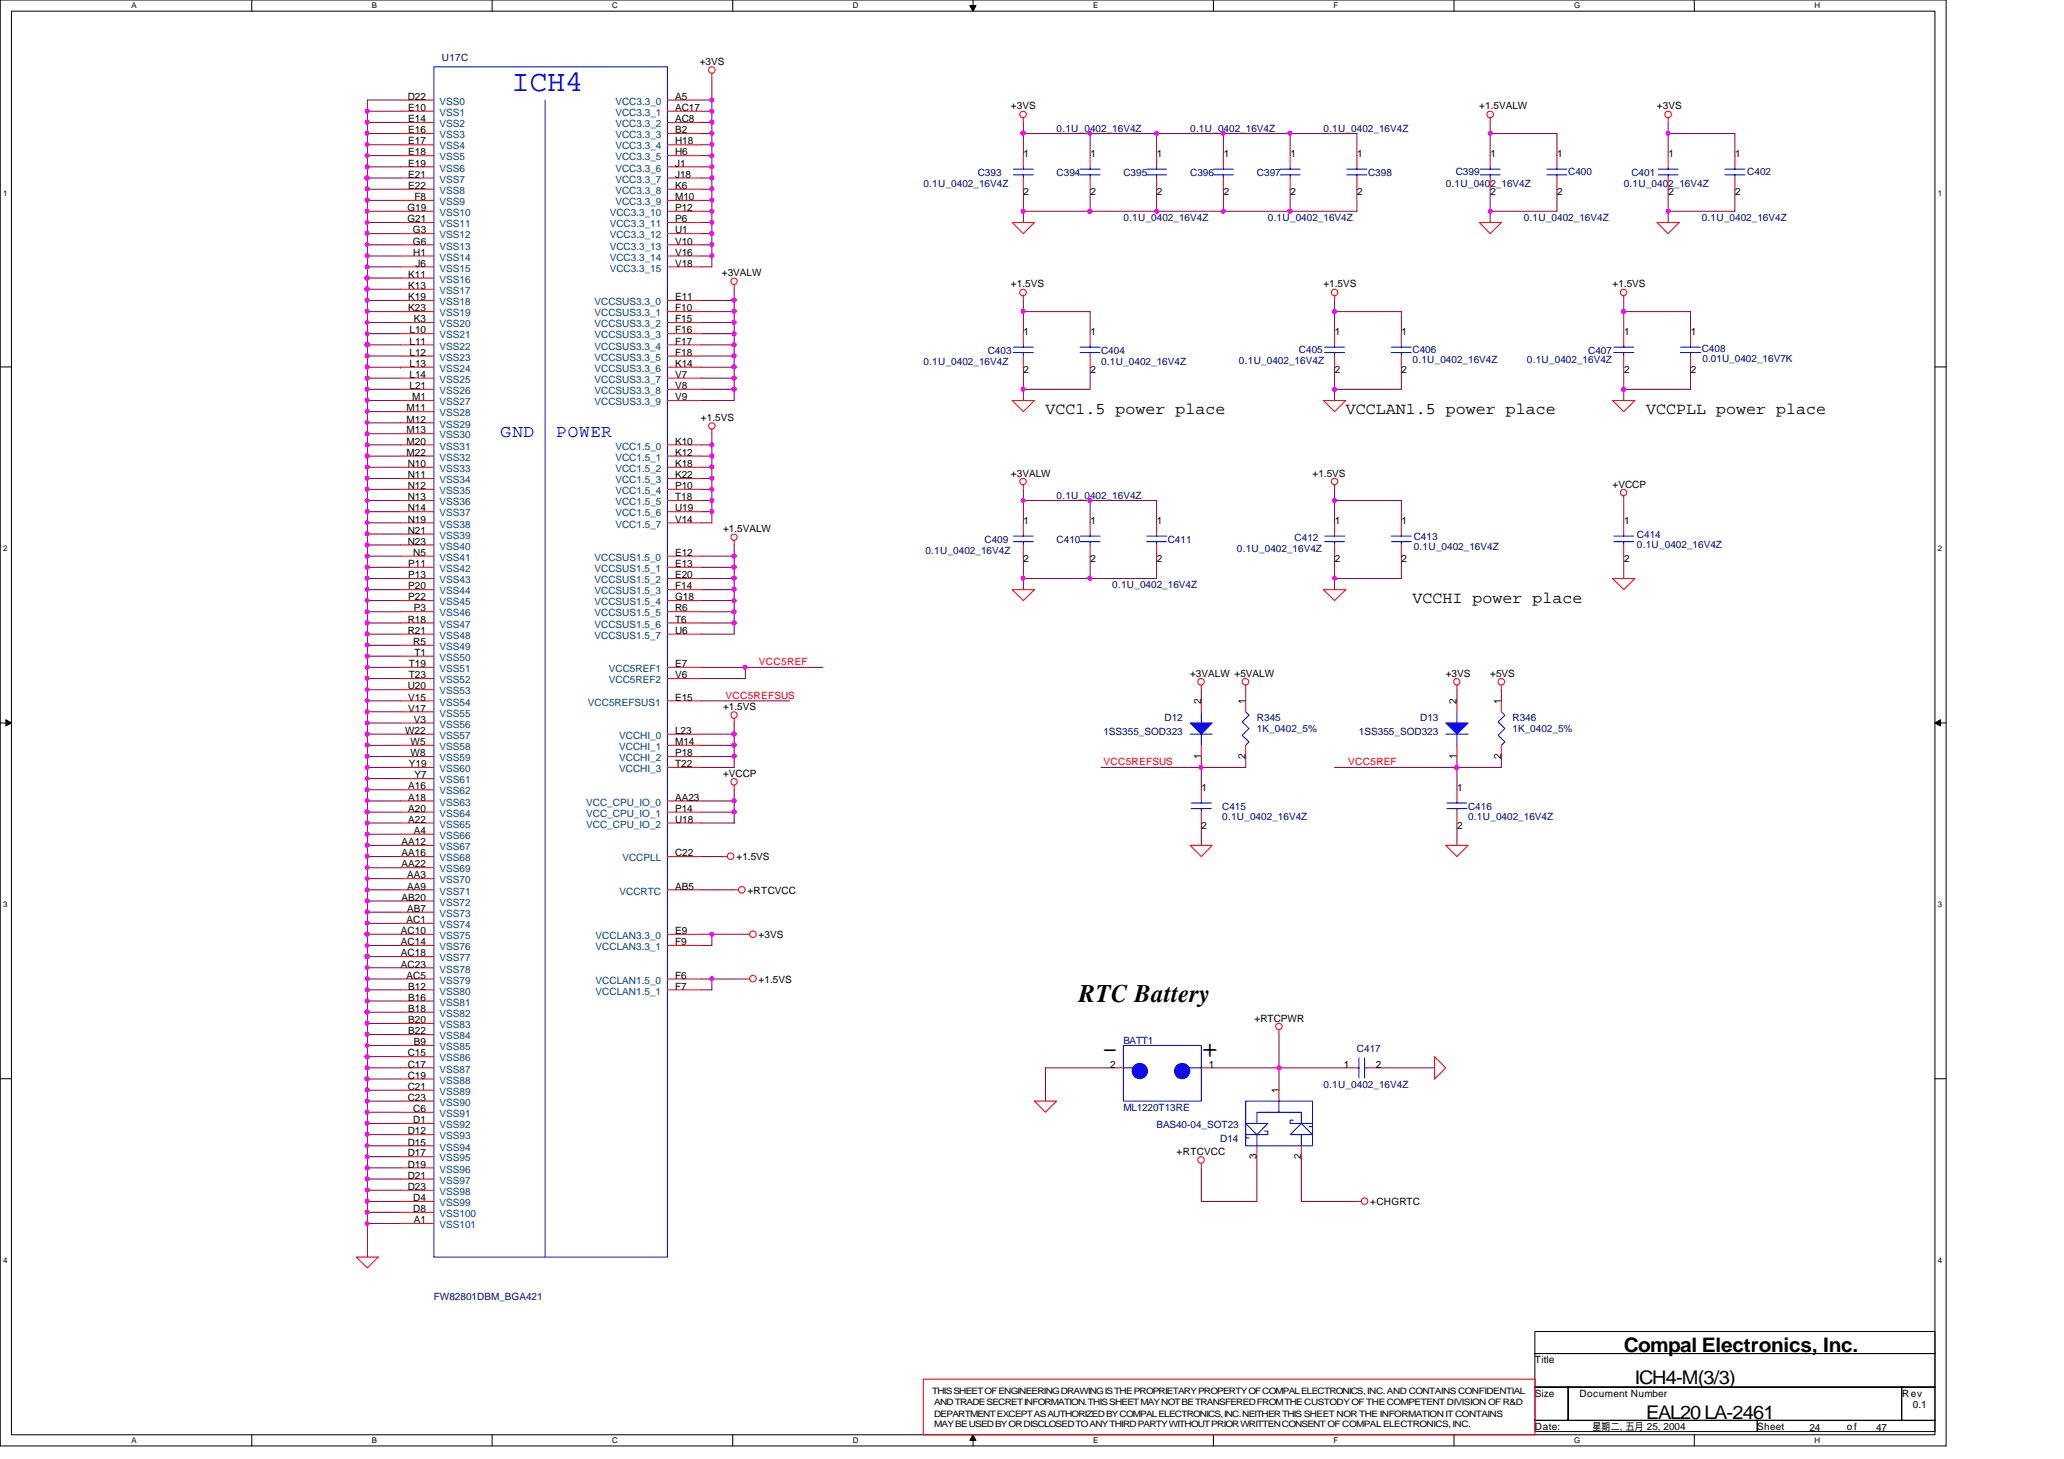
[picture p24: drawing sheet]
<svg xmlns="http://www.w3.org/2000/svg" width="297mm" height="210mm" viewBox="0 0 297 210" stroke-linecap="round" stroke-linejoin="round" font-family="sans-serif">
<defs><g id="words">
<text font-size="4.3" fill="#00f" x="73.7" y="13">ICH4</text>
<g font-size="4.3">
<text x="158.5" y="152.3">-</text>
<text x="172.9" y="152.3">+</text>
</g>
<text font-size="3.6" x="155.3" y="144.1">RTC Battery</text>
<text font-size="2.9" x="233.7" y="194.5">Compal Electronics, Inc.</text>
<g font-size="2.7">
<text x="235.3" y="199.1">ICH4-M(3/3)</text>
<text x="236.9" y="204.1">EAL20 LA-2461</text>
</g>
<g font-size="2.5" fill="#00f">
<text x="72" y="62.9">GND</text>
<text x="80" y="62.9">POWER</text>
</g>
<g font-size="2.4">
<text x="150.4" y="59.5">VCC1.5 power place</text>
<text x="193.7" y="59.5">VCCLAN1.5 power place</text>
<text x="236.9" y="59.5">VCCPLL power place</text>
<text x="203.3" y="86.7">VCCHI power place</text>
</g>
<g font-size="1.4" fill="#000080">
<text x="63.6" y="8.7">U17C</text>
<text x="152.1" y="19">0.1U_0402_16V4Z</text>
<text x="171.3" y="19">0.1U_0402_16V4Z</text>
<text x="190.5" y="19">0.1U_0402_16V4Z</text>
<text x="132.9" y="27">0.1U_0402_16V4Z</text>
<text x="140.7" y="25.4">C393</text>
<text x="152.1" y="25.4">C394</text>
<text x="161.7" y="25.4">C395</text>
<text x="171.3" y="25.4">C396</text>
<text x="180.9" y="25.4">C397</text>
<text x="196.9" y="25.4">C398</text>
<text x="208.1" y="27">0.1U_0402_16V4Z</text>
<text x="209.5" y="25.2">C399</text>
<text x="225.7" y="25.2">C400</text>
<text x="233.7" y="27">0.1U_0402_16V4Z</text>
<text x="234.8" y="25.4">C401</text>
<text x="251.5" y="25.2">C402</text>
<text x="161.7" y="31.8">0.1U_0402_16V4Z</text>
<text x="182.5" y="31.8">0.1U_0402_16V4Z</text>
<text x="219.3" y="31.7">0.1U_0402_16V4Z</text>
<text x="244.9" y="31.7">0.1U_0402_16V4Z</text>
<text x="132.9" y="52.6">0.1U_0402_16V4Z</text>
<text x="142.2" y="51">C403</text>
<text x="158.5" y="51">C404</text>
<text x="158.5" y="52.6">0.1U_0402_16V4Z</text>
<text x="178.3" y="52.4">0.1U_0402_16V4Z</text>
<text x="186.9" y="50.8">C405</text>
<text x="203.3" y="50.8">C406</text>
<text x="203.3" y="52.2">0.1U_0402_16V4Z</text>
<text x="219.7" y="52.2">0.1U_0402_16V4Z</text>
<text x="228.6" y="51">C407</text>
<text x="244.9" y="50.6">C408</text>
<text x="245" y="52.1">0.01U_0402_16V7K</text>
<text x="152.1" y="71.8">0.1U_0402_16V4Z</text>
<text x="186.3" y="77.9">C412</text>
<text x="203.5" y="77.7">C413</text>
<text x="235.6" y="77.4">C414</text>
<text x="133.2" y="79.8">0.1U_0402_16V4Z</text>
<text x="141.7" y="78.2">C409</text>
<text x="152.1" y="78.2">C410</text>
<text x="168.1" y="78.2">C411</text>
<text x="178" y="79.5">0.1U_0402_16V4Z</text>
<text x="203.5" y="79.1">0.1U_0402_16V4Z</text>
<text x="235.6" y="78.8">0.1U_0402_16V4Z</text>
<text x="160.1" y="84.6">0.1U_0402_16V4Z</text>
<text x="158.8" y="105.7">1SS355_SOD323</text>
<text x="167.6" y="103.8">D12</text>
<text x="180.9" y="103.8">R345</text>
<text x="180.9" y="105.4">1K_0402_5%</text>
<text x="195.6" y="105.7">1SS355_SOD323</text>
<text x="204.4" y="103.8">D13</text>
<text x="217.7" y="103.8">R346</text>
<text x="217.7" y="105.4">1K_0402_5%</text>
<text x="175.9" y="116.6">C415</text>
<text x="175.9" y="118">0.1U_0402_16V4Z</text>
<text x="211.3" y="116.6">C416</text>
<text x="211.3" y="118">0.1U_0402_16V4Z</text>
<text x="161.7" y="150.2">BATT1</text>
<text x="195.3" y="151.3">C417</text>
<text x="161.7" y="159.8">ML1220T13RE</text>
<text x="190.5" y="156.6">0.1U_0402_16V4Z</text>
<text x="166.5" y="162.3">BAS40-04_SOT23</text>
<text x="175.6" y="164.3">D14</text>
<text x="62.4" y="187">FW82801DBM_BGA421</text>
</g>
<g font-size="1.4">
<text x="100.7" y="9.4">+3VS</text>
<text x="58.7" y="14.4">D22</text>
<text x="58.8" y="16">E10</text>
<text x="58.8" y="17.6">E14</text>
<text x="97.2" y="14.4">A5</text>
<text x="97.2" y="16">AC17</text>
<text x="97.2" y="17.6">AC8</text>
<text x="145.5" y="15.7">+3VS</text>
<text x="212.9" y="15.7">+1.5VALW</text>
<text x="238.5" y="15.7">+3VS</text>
<text x="58.8" y="19.2">E16</text>
<text x="58.8" y="20.8">E17</text>
<text x="58.8" y="22.4">E18</text>
<text x="58.8" y="24">E19</text>
<text x="97.2" y="19.2">B2</text>
<text x="97.2" y="20.8">H18</text>
<text x="97.2" y="22.4">H6</text>
<text x="97.2" y="24">J1</text>
<text x="147.3" y="22.6">1</text>
<text x="156.9" y="22.6">1</text>
<text x="166.5" y="22.6">1</text>
<text x="176.1" y="22.6">1</text>
<text x="185.7" y="22.6">1</text>
<text x="195.3" y="22.6">1</text>
<text x="214.5" y="22.6">1</text>
<text x="224.1" y="22.6">1</text>
<text x="240.1" y="22.6">1</text>
<text x="249.7" y="22.6">1</text>
<text x="58.8" y="25.6">E21</text>
<text x="58.8" y="27.2">E22</text>
<text x="59.6" y="28.8">F8</text>
<text x="97.2" y="25.6">J18</text>
<text x="97.2" y="27.2">K6</text>
<text x="97.2" y="28.8">M10</text>
<text x="147.3" y="28.1">2</text>
<text x="156.9" y="28.1">2</text>
<text x="166.5" y="28.1">2</text>
<text x="176.1" y="28.1">2</text>
<text x="185.7" y="28.1">2</text>
<text x="195.3" y="28.1">2</text>
<text x="214.5" y="28.1">2</text>
<text x="224.1" y="28.1">2</text>
<text x="240.1" y="28.1">2</text>
<text x="249.7" y="28.1">2</text>
<text x="58.6" y="30.4">G19</text>
<text x="58.6" y="32">G21</text>
<text x="59.4" y="33.6">G3</text>
<text x="59.4" y="35.2">G6</text>
<text x="97.2" y="30.4">P12</text>
<text x="97.2" y="32">P6</text>
<text x="97.2" y="33.6">U1</text>
<text x="97.2" y="35.2">V10</text>
<text x="58.8" y="40">K11</text>
<text x="58.8" y="41.6">K13</text>
<text x="59.5" y="36.8">H1</text>
<text x="59.8" y="38.4">J6</text>
<text x="97.2" y="36.8">V16</text>
<text x="97.2" y="38.4">V18</text>
<text x="103.9" y="39.8">+3VALW</text>
<text x="145.5" y="41.4">+1.5VS</text>
<text x="190.5" y="41.4">+1.5VS</text>
<text x="232.1" y="41.4">+1.5VS</text>
<text x="58.8" y="43.2">K19</text>
<text x="58.8" y="44.8">K23</text>
<text x="58.9" y="48">L10</text>
<text x="59.6" y="46.4">K3</text>
<text x="97.2" y="43.2">E11</text>
<text x="97.2" y="44.8">F10</text>
<text x="97.2" y="46.4">F15</text>
<text x="97.2" y="48">F16</text>
<text x="58.9" y="49.6">L11</text>
<text x="58.9" y="51.2">L12</text>
<text x="58.9" y="52.8">L13</text>
<text x="97.2" y="49.6">F17</text>
<text x="97.2" y="51.2">F18</text>
<text x="97.2" y="52.8">K14</text>
<text x="147.3" y="48.2">1</text>
<text x="147.3" y="53.7">2</text>
<text x="156.9" y="48.2">1</text>
<text x="156.9" y="53.7">2</text>
<text x="192.1" y="48.2">1</text>
<text x="192.1" y="53.7">2</text>
<text x="201.7" y="48.2">1</text>
<text x="201.7" y="53.7">2</text>
<text x="233.7" y="48.2">1</text>
<text x="233.7" y="53.7">2</text>
<text x="243.3" y="48.2">1</text>
<text x="243.3" y="53.7">2</text>
<text x="58.5" y="59.2">M11</text>
<text x="58.9" y="54.4">L14</text>
<text x="58.9" y="56">L21</text>
<text x="59.3" y="57.6">M1</text>
<text x="97.2" y="54.4">V7</text>
<text x="97.2" y="56">V8</text>
<text x="97.2" y="57.6">V9</text>
<text x="58.5" y="60.8">M12</text>
<text x="58.5" y="62.4">M13</text>
<text x="58.5" y="64">M20</text>
<text x="58.5" y="65.6">M22</text>
<text x="97.2" y="64">K10</text>
<text x="97.2" y="65.6">K12</text>
<text x="100.9" y="60.6">+1.5VS</text>
<text x="58.7" y="67.2">N10</text>
<text x="58.7" y="68.8">N11</text>
<text x="58.7" y="70.4">N12</text>
<text x="58.7" y="72">N13</text>
<text x="97.2" y="67.2">K18</text>
<text x="97.2" y="68.8">K22</text>
<text x="97.2" y="70.4">P10</text>
<text x="97.2" y="72">T18</text>
<text x="145.5" y="68.6">+3VALW</text>
<text x="188.9" y="68.6">+1.5VS</text>
<text x="232.1" y="70.2">+VCCP</text>
<text x="58.7" y="73.6">N14</text>
<text x="58.7" y="75.2">N19</text>
<text x="58.7" y="76.8">N21</text>
<text x="97.2" y="73.6">U19</text>
<text x="97.2" y="75.2">V14</text>
<text x="104.1" y="76.6">+1.5VALW</text>
<text x="147.3" y="75.4">1</text>
<text x="156.9" y="75.4">1</text>
<text x="166.5" y="75.4">1</text>
<text x="192.1" y="75.4">1</text>
<text x="201.7" y="75.4">1</text>
<text x="233.7" y="75.4">1</text>
<text x="58.7" y="78.4">N23</text>
<text x="58.8" y="81.6">P11</text>
<text x="58.8" y="83.2">P13</text>
<text x="59.5" y="80">N5</text>
<text x="97.2" y="80">E12</text>
<text x="97.2" y="81.6">E13</text>
<text x="97.2" y="83.2">E20</text>
<text x="147.3" y="80.9">2</text>
<text x="156.9" y="80.9">2</text>
<text x="166.5" y="80.9">2</text>
<text x="192.1" y="80.9">2</text>
<text x="201.7" y="80.9">2</text>
<text x="233.7" y="80.9">2</text>
<text x="58.7" y="89.6">R18</text>
<text x="58.8" y="84.8">P20</text>
<text x="58.8" y="86.4">P22</text>
<text x="59.6" y="88">P3</text>
<text x="97.2" y="84.8">F14</text>
<text x="97.2" y="86.4">G18</text>
<text x="97.2" y="88">R6</text>
<text x="97.2" y="89.6">T6</text>
<text x="58.7" y="91.2">R21</text>
<text x="58.8" y="96">T19</text>
<text x="59.5" y="92.8">R5</text>
<text x="59.6" y="94.4">T1</text>
<text x="97.2" y="96">E7</text>
<text x="97.2" y="91.2">U6</text>
<text x="58.7" y="99.2">U20</text>
<text x="58.8" y="100.8">V15</text>
<text x="58.8" y="97.6">T23</text>
<text x="97.2" y="97.6">V6</text>
<text x="97.2" y="100.8">E15</text>
<text x="171.3" y="97.4">+3VALW +5VALW</text>
<text x="172.8" y="101.3" transform="rotate(-90 172.8 101.3)">2</text>
<text x="179.2" y="101.3" transform="rotate(-90 179.2 101.3)">1</text>
<text x="208.1" y="97.4">+3VS</text>
<text x="209.6" y="101.3" transform="rotate(-90 209.6 101.3)">2</text>
<text x="214.5" y="97.4">+5VS</text>
<text x="216" y="101.3" transform="rotate(-90 216 101.3)">1</text>
<text x="58.3" y="105.6">W22</text>
<text x="58.8" y="102.4">V17</text>
<text x="59.1" y="107.2">W5</text>
<text x="59.6" y="104">V3</text>
<text x="97.2" y="105.6">L23</text>
<text x="97.2" y="107.2">M14</text>
<text x="104.1" y="102.2">+1.5VS</text>
<text x="58.8" y="113.6">A16</text>
<text x="58.8" y="110.4">Y19</text>
<text x="59.1" y="108.8">W8</text>
<text x="59.6" y="112">Y7</text>
<text x="97.2" y="108.8">P18</text>
<text x="97.2" y="110.4">T22</text>
<text x="104.1" y="111.8">+VCCP</text>
<text x="172.8" y="109.1" transform="rotate(-90 172.8 109.1)">1</text>
<text x="172.9" y="113.8">1</text>
<text x="179.2" y="109.1" transform="rotate(-90 179.2 109.1)">2</text>
<text x="209.6" y="109.1" transform="rotate(-90 209.6 109.1)">1</text>
<text x="209.7" y="113.8">1</text>
<text x="216" y="109.1" transform="rotate(-90 216 109.1)">2</text>
<text x="58.8" y="115.2">A18</text>
<text x="58.8" y="116.8">A20</text>
<text x="58.8" y="118.4">A22</text>
<text x="59.6" y="120">A4</text>
<text x="97.2" y="115.2">AA23</text>
<text x="97.2" y="116.8">P14</text>
<text x="97.2" y="118.4">U18</text>
<text x="172.9" y="119.3">2</text>
<text x="209.7" y="119.3">2</text>
<text x="57.8" y="121.6">AA12</text>
<text x="57.8" y="123.2">AA16</text>
<text x="57.8" y="124.8">AA22</text>
<text x="97.2" y="123.2">C22</text>
<text x="106" y="123.8">+1.5VS</text>
<text x="57.8" y="129.6">AB20</text>
<text x="58.6" y="126.4">AA3</text>
<text x="58.6" y="128">AA9</text>
<text x="58.6" y="131.2">AB7</text>
<text x="97.2" y="128">AB5</text>
<text x="107.6" y="128.6">+RTCVCC</text>
<text x="57.7" y="134.4">AC10</text>
<text x="57.7" y="136">AC14</text>
<text x="57.7" y="137.6">AC18</text>
<text x="58.5" y="132.8">AC1</text>
<text x="97.2" y="134.4">E9</text>
<text x="97.2" y="136">F9</text>
<text x="109.2" y="135">+3VS</text>
<text x="57.7" y="139.2">AC23</text>
<text x="58.5" y="140.8">AC5</text>
<text x="58.8" y="142.4">B12</text>
<text x="58.8" y="144">B16</text>
<text x="97.2" y="140.8">F6</text>
<text x="97.2" y="142.4">F7</text>
<text x="109.2" y="141.4">+1.5VS</text>
<text x="58.8" y="145.6">B18</text>
<text x="58.8" y="147.2">B20</text>
<text x="58.8" y="148.8">B22</text>
<text x="180.5" y="147">+RTCPWR</text>
<text x="58.7" y="152">C15</text>
<text x="58.7" y="153.6">C17</text>
<text x="58.7" y="155.2">C19</text>
<text x="59.6" y="150.4">B9</text>
<text x="159.8" y="153.6">2</text>
<text x="174" y="153.6">1</text>
<text x="193.4" y="153.6">1</text>
<text x="198" y="153.6">2</text>
<text x="58.7" y="156.8">C21</text>
<text x="58.7" y="158.4">C23</text>
<text x="59.5" y="160">C6</text>
<text x="59.5" y="161.6">D1</text>
<text x="184" y="157.3" transform="rotate(-90 184 157.3)">1</text>
<text x="58.7" y="163.2">D12</text>
<text x="58.7" y="164.8">D15</text>
<text x="58.7" y="166.4">D17</text>
<text x="58.7" y="168">D19</text>
<text x="169.3" y="166.2">+RTCVCC</text>
<text x="180.8" y="166.8" transform="rotate(-90 180.8 166.8)">3</text>
<text x="187.2" y="166.8" transform="rotate(-90 187.2 166.8)">2</text>
<text x="58.7" y="169.6">D21</text>
<text x="58.7" y="171.2">D23</text>
<text x="59.5" y="172.8">D4</text>
<text x="197.2" y="173.4">+CHGRTC</text>
<text x="59.5" y="174.4">D8</text>
<text x="59.6" y="176">A1</text>
<text x="220.9" y="196.1">Title</text>
<text x="220.9" y="200.9">Size</text>
<text x="227.3" y="200.9">Document Number</text>
<text x="273.8" y="200.9">Rev</text>
<text x="275.3" y="202.5">0.1</text>
<text x="220.9" y="205.7">Date:</text>
<text x="229.2" y="205.7">星期二 五月 25, 2004</text>
<text x="233.1" y="205.7">,</text>
<text x="252.9" y="205.7">Sheet</text>
<text x="260.4" y="205.9">24</text>
<text x="265.8" y="205.7">of</text>
<text x="270" y="205.9">47</text>
</g>
<g font-size="1.4" fill="#004080">
<text x="63.2" y="15.1">VSS0</text>
<text x="63.2" y="16.7">VSS1</text>
<text x="88.6" y="15.1">VCC3.3_0</text>
<text x="88.6" y="16.7">VCC3.3_1</text>
<text x="63.2" y="18.3">VSS2</text>
<text x="63.2" y="19.9">VSS3</text>
<text x="63.2" y="21.5">VSS4</text>
<text x="63.2" y="23.1">VSS5</text>
<text x="88.6" y="18.3">VCC3.3_2</text>
<text x="88.6" y="19.9">VCC3.3_3</text>
<text x="88.6" y="21.5">VCC3.3_4</text>
<text x="88.6" y="23.1">VCC3.3_5</text>
<text x="63.2" y="24.7">VSS6</text>
<text x="63.2" y="26.3">VSS7</text>
<text x="63.2" y="27.9">VSS8</text>
<text x="63.2" y="29.5">VSS9</text>
<text x="88.6" y="24.7">VCC3.3_6</text>
<text x="88.6" y="26.3">VCC3.3_7</text>
<text x="88.6" y="27.9">VCC3.3_8</text>
<text x="88.6" y="29.5">VCC3.3_9</text>
<text x="63.2" y="31.1">VSS10</text>
<text x="63.2" y="32.7">VSS11</text>
<text x="63.2" y="34.3">VSS12</text>
<text x="63.2" y="35.9">VSS13</text>
<text x="87.8" y="31.1">VCC3.3_10</text>
<text x="87.8" y="32.7">VCC3.3_11</text>
<text x="87.8" y="34.3">VCC3.3_12</text>
<text x="87.8" y="35.9">VCC3.3_13</text>
<text x="63.2" y="37.5">VSS14</text>
<text x="63.2" y="39.1">VSS15</text>
<text x="63.2" y="40.7">VSS16</text>
<text x="87.8" y="37.5">VCC3.3_14</text>
<text x="87.8" y="39.1">VCC3.3_15</text>
<text x="63.2" y="42.3">VSS17</text>
<text x="63.2" y="43.9">VSS18</text>
<text x="63.2" y="45.5">VSS19</text>
<text x="63.2" y="47.1">VSS20</text>
<text x="85.6" y="43.9">VCCSUS3.3_0</text>
<text x="85.6" y="45.5">VCCSUS3.3_1</text>
<text x="85.6" y="47.1">VCCSUS3.3_2</text>
<text x="63.2" y="48.7">VSS21</text>
<text x="63.2" y="50.3">VSS22</text>
<text x="63.2" y="51.9">VSS23</text>
<text x="63.2" y="53.5">VSS24</text>
<text x="85.6" y="48.7">VCCSUS3.3_3</text>
<text x="85.6" y="50.3">VCCSUS3.3_4</text>
<text x="85.6" y="51.9">VCCSUS3.3_5</text>
<text x="85.6" y="53.5">VCCSUS3.3_6</text>
<text x="63.2" y="55.1">VSS25</text>
<text x="63.2" y="56.7">VSS26</text>
<text x="63.2" y="58.3">VSS27</text>
<text x="63.2" y="59.9">VSS28</text>
<text x="85.6" y="55.1">VCCSUS3.3_7</text>
<text x="85.6" y="56.7">VCCSUS3.3_8</text>
<text x="85.6" y="58.3">VCCSUS3.3_9</text>
<text x="63.2" y="61.5">VSS29</text>
<text x="63.2" y="63.1">VSS30</text>
<text x="63.2" y="64.7">VSS31</text>
<text x="88.6" y="64.7">VCC1.5_0</text>
<text x="63.2" y="66.3">VSS32</text>
<text x="63.2" y="67.9">VSS33</text>
<text x="63.2" y="69.5">VSS34</text>
<text x="63.2" y="71.1">VSS35</text>
<text x="88.6" y="66.3">VCC1.5_1</text>
<text x="88.6" y="67.9">VCC1.5_2</text>
<text x="88.6" y="69.5">VCC1.5_3</text>
<text x="88.6" y="71.1">VCC1.5_4</text>
<text x="63.2" y="72.7">VSS36</text>
<text x="63.2" y="74.3">VSS37</text>
<text x="63.2" y="75.9">VSS38</text>
<text x="63.2" y="77.5">VSS39</text>
<text x="88.6" y="72.7">VCC1.5_5</text>
<text x="88.6" y="74.3">VCC1.5_6</text>
<text x="88.6" y="75.9">VCC1.5_7</text>
<text x="63.2" y="79.1">VSS40</text>
<text x="63.2" y="80.7">VSS41</text>
<text x="63.2" y="82.3">VSS42</text>
<text x="63.2" y="83.9">VSS43</text>
<text x="85.6" y="80.7">VCCSUS1.5_0</text>
<text x="85.6" y="82.3">VCCSUS1.5_1</text>
<text x="85.6" y="83.9">VCCSUS1.5_2</text>
<text x="63.2" y="85.5">VSS44</text>
<text x="63.2" y="87.1">VSS45</text>
<text x="63.2" y="88.7">VSS46</text>
<text x="85.6" y="85.5">VCCSUS1.5_3</text>
<text x="85.6" y="87.1">VCCSUS1.5_4</text>
<text x="85.6" y="88.7">VCCSUS1.5_5</text>
<text x="63.2" y="90.3">VSS47</text>
<text x="63.2" y="91.9">VSS48</text>
<text x="63.2" y="93.5">VSS49</text>
<text x="63.2" y="95.1">VSS50</text>
<text x="85.6" y="90.3">VCCSUS1.5_6</text>
<text x="85.6" y="91.9">VCCSUS1.5_7</text>
<text x="63.2" y="96.7">VSS51</text>
<text x="63.2" y="98.3">VSS52</text>
<text x="63.2" y="99.9">VSS53</text>
<text x="63.2" y="101.5">VSS54</text>
<text x="84.6" y="101.5">VCC5REFSUS1</text>
<text x="87.6" y="96.7">VCC5REF1</text>
<text x="87.6" y="98.3">VCC5REF2</text>
<text x="63.2" y="103.1">VSS55</text>
<text x="63.2" y="104.7">VSS56</text>
<text x="63.2" y="106.3">VSS57</text>
<text x="63.2" y="107.9">VSS58</text>
<text x="89.1" y="106.3">VCCHI_0</text>
<text x="89.1" y="107.9">VCCHI_1</text>
<text x="63.2" y="109.5">VSS59</text>
<text x="63.2" y="111.1">VSS60</text>
<text x="63.2" y="112.7">VSS61</text>
<text x="89.1" y="109.5">VCCHI_2</text>
<text x="89.1" y="111.1">VCCHI_3</text>
<text x="63.2" y="114.3">VSS62</text>
<text x="63.2" y="115.9">VSS63</text>
<text x="63.2" y="117.5">VSS64</text>
<text x="63.2" y="119.1">VSS65</text>
<text x="84.4" y="115.9">VCC_CPU_IO_0</text>
<text x="84.4" y="117.5">VCC_CPU_IO_1</text>
<text x="84.4" y="119.1">VCC_CPU_IO_2</text>
<text x="63.2" y="120.7">VSS66</text>
<text x="63.2" y="122.3">VSS67</text>
<text x="63.2" y="123.9">VSS68</text>
<text x="63.2" y="125.5">VSS69</text>
<text x="89.6" y="123.9">VCCPLL</text>
<text x="63.2" y="127.1">VSS70</text>
<text x="63.2" y="128.7">VSS71</text>
<text x="63.2" y="130.3">VSS72</text>
<text x="63.2" y="131.9">VSS73</text>
<text x="89.2" y="128.7">VCCRTC</text>
<text x="63.2" y="133.5">VSS74</text>
<text x="63.2" y="135.1">VSS75</text>
<text x="63.2" y="136.7">VSS76</text>
<text x="85.7" y="135.1">VCCLAN3.3_0</text>
<text x="85.7" y="136.7">VCCLAN3.3_1</text>
<text x="63.2" y="138.3">VSS77</text>
<text x="63.2" y="139.9">VSS78</text>
<text x="63.2" y="141.5">VSS79</text>
<text x="63.2" y="143.1">VSS80</text>
<text x="85.7" y="141.5">VCCLAN1.5_0</text>
<text x="85.7" y="143.1">VCCLAN1.5_1</text>
<text x="63.2" y="144.7">VSS81</text>
<text x="63.2" y="146.3">VSS82</text>
<text x="63.2" y="147.9">VSS83</text>
<text x="63.2" y="149.5">VSS84</text>
<text x="63.2" y="151.1">VSS85</text>
<text x="63.2" y="152.7">VSS86</text>
<text x="63.2" y="154.3">VSS87</text>
<text x="63.2" y="155.9">VSS88</text>
<text x="63.2" y="157.5">VSS89</text>
<text x="63.2" y="159.1">VSS90</text>
<text x="63.2" y="160.7">VSS91</text>
<text x="63.2" y="162.3">VSS92</text>
<text x="63.2" y="163.9">VSS93</text>
<text x="63.2" y="165.5">VSS94</text>
<text x="63.2" y="167.1">VSS95</text>
<text x="63.2" y="168.7">VSS96</text>
<text x="63.2" y="170.3">VSS97</text>
<text x="63.2" y="171.9">VSS98</text>
<text x="63.2" y="173.5">VSS99</text>
<text x="63.2" y="175.1">VSS100</text>
<text x="63.2" y="176.7">VSS101</text>
</g>
<g font-size="1.4" fill="#f00">
<text x="109.2" y="95.7">VCC5REF</text>
<text x="104.4" y="100.5">VCC5REFSUS</text>
<text x="158.8" y="110.1">VCC5REFSUS</text>
<text x="194" y="110.1">VCC5REF</text>
</g>
<g font-size="1.3">
<text x="134.2" y="200.6">THIS SHEET OF ENGINEERING DRAWING IS THE PROPRIETARY PROPERTY OF COMPAL ELECTRONICS, INC. AND CONTAINS CONFIDENTIAL</text>
<text x="134.4" y="203.8">DEPARTMENT EXCEPT AS AUTHORIZED BY COMPAL ELECTRONICS, INC. NEITHER THIS SHEET NOR THE INFORMATION IT CONTAINS</text>
<text x="134.4" y="202.2">AND TRADE SECRET INFORMATION. THIS SHEET MAY NOT BE TRANSFERED FROM THE CUSTODY OF THE COMPETENT DIVISION OF R&amp;D</text>
<text x="134.4" y="205.4">MAY BE USED BY OR DISCLOSED TO ANYTHIRD PARTY WITHOUT PRIOR WRITTEN CONSENT OF COMPAL ELECTRONICS, INC.</text>
</g>
<g font-size="1.1">
<text x="18.9" y="1.1">A</text>
<text x="53.5" y="1.1">B</text>
<text x="88.1" y="1.1">C</text>
<text x="122.7" y="1.1">D</text>
<text x="157.3" y="1.1">E</text>
<text x="191.9" y="1.1">F</text>
<text x="226.5" y="1.1">G</text>
<text x="261.1" y="1.1">H</text>
<text x=".5" y="28.2">1</text>
<text x="278.9" y="28.2">1</text>
<text x=".5" y="79.3">2</text>
<text x="278.9" y="79.3">2</text>
<text x=".5" y="130.6">3</text>
<text x="278.9" y="130.6">3</text>
<text x=".5" y="181.7">4</text>
<text x="278.9" y="181.7">4</text>
<text x="18.9" y="207.6">A</text>
<text x="53.5" y="207.6">B</text>
<text x="88.1" y="207.6">C</text>
<text x="122.7" y="207.6">D</text>
<text x="157.3" y="207.6">E</text>
<text x="191.9" y="207.6">F</text>
<text x="226.5" y="207.6">G</text>
<text x="261.1" y="207.6">H</text>
</g>
</g></defs>
<path d="M0 0h280.1v208h-280.1zM1.6 1.6h276.9v204.8h-276.9z" fill="none" stroke="#000" stroke-width=".14"/>
<g fill="#fff">
<path d="M18.9 .2h.7v1.2h-.7z"/>
<path d="M18.9 206.6h.7v1.2h-.7z"/>
</g>
<path d="M36.2 0v1.6M36.2 206.4v1.6" fill="none" stroke="#000" stroke-width=".14"/>
<g fill="#fff">
<path d="M53.5 .2h.7v1.2h-.7z"/>
<path d="M53.5 206.6h.7v1.2h-.7z"/>
</g>
<path d="M70.8 0v1.6M70.8 206.4v1.6" fill="none" stroke="#000" stroke-width=".14"/>
<g fill="#fff">
<path d="M88.1 .2h.8v1.2h-.8z"/>
<path d="M88.1 206.6h.8v1.2h-.8z"/>
</g>
<path d="M105.4 0v1.6M105.4 206.4v1.6" fill="none" stroke="#000" stroke-width=".14"/>
<g fill="#fff">
<path d="M122.7 .2h.8v1.2h-.8z"/>
<path d="M122.7 206.6h.8v1.2h-.8z"/>
</g>
<path d="M140 0v1.6M140 206.4v1.6" fill="none" stroke="#000" stroke-width=".14"/>
<path d="M139.6 .8h.9l-.5 .8zM140 206.4l.5 .8h-.9z" fill="#000" stroke="#000" stroke-width=".14"/>
<g fill="#fff">
<path d="M157.3 .2h.7v1.2h-.7z"/>
<path d="M157.3 206.6h.7v1.2h-.7z"/>
</g>
<path d="M174.6 0v1.6M174.6 206.4v1.6" fill="none" stroke="#000" stroke-width=".14"/>
<g fill="#fff">
<path d="M191.9 .2h.6v1.2h-.6z"/>
<path d="M191.9 206.6h.6v1.2h-.6z"/>
</g>
<path d="M209.3 0v1.6M209.3 206.4v1.6" fill="none" stroke="#000" stroke-width=".14"/>
<g fill="#fff">
<path d="M226.5 .2h.8v1.2h-.8z"/>
<path d="M226.5 206.6h.8v1.2h-.8z"/>
</g>
<path d="M243.8 0v1.6M243.8 206.4v1.6" fill="none" stroke="#000" stroke-width=".14"/>
<g fill="#fff">
<path d="M261.1 .2h.8v1.2h-.8z"/>
<path d="M261.1 206.6h.8v1.2h-.8z"/>
<path d="M.5 27.2h.6v1.2h-.6z"/>
<path d="M278.9 27.2h.6v1.2h-.6z"/>
<path d="M.5 78.4h.6v1.1h-.6z"/>
<path d="M278.9 78.4h.6v1.1h-.6z"/>
</g>
<path d="M0 52.8h1.6M278.5 52.8h1.6" fill="none" stroke="#000" stroke-width=".14"/>
<g fill="#fff">
<path d="M.5 129.6h.6v1.2h-.6z"/>
<path d="M278.9 129.6h.6v1.2h-.6z"/>
</g>
<path d="M0 104h1.6M278.5 104h1.6" fill="none" stroke="#000" stroke-width=".14"/>
<path d="M.8 103.5l.8 .5-.8 .4zM278.5 104l.8-.5v.9z" fill="#000" stroke="#000" stroke-width=".14"/>
<g fill="#fff">
<path d="M.5 180.8h.6v1.1h-.6z"/>
<path d="M278.9 180.8h.6v1.1h-.6z"/>
</g>
<path d="M0 155.2h1.6M278.5 155.2h1.6M220.9 191.6h57.6v3.1h-57.6zM220.9 194.7h57.6v4.9h-57.6zM220.9 199.6h4.8v4.7h-4.8zM225.7 199.6h48v4.7h-48zM273.7 199.6h4.8v4.7h-4.8zM220.9 204.3h32v1.7h-32zM252.9 204.3h25.6v1.7h-25.6z" fill="none" stroke="#000" stroke-width=".14"/>
<g fill="none" stroke="#800040" stroke-width=".14">
<path d="M52.9 19.2h4.8M52.9 17.6h4.8M52.9 16h4.8M57.7 14.4h-4.8v166.4M100.9 19.2h1.5M100.9 17.6h1.5M100.9 16h1.5M100.9 14.4h1.5M102.4 11.2v27.2h-1.5M147.3 19.2h48v3.2M147.3 17.6v4.8M156.9 19.2v3.2"/>
<path d="M166.5 19.2v3.2M176.1 19.2v3.2M185.7 19.2v3.2M214.5 17.6v4.8M214.5 19.2h9.6v3.2M240.1 17.6v4.8M240.1 19.2h9.6v3.2M52.9 30.4h4.8M52.9 36.8h4.8M52.9 35.2h4.8M52.9 24h4.8M52.9 28.8h4.8"/>
<path d="M52.9 25.6h4.8M52.9 20.8h4.8M52.9 33.6h4.8M52.9 22.4h4.8M52.9 38.4h4.8M52.9 27.2h4.8M52.9 32h4.8M100.9 30.4h1.5M100.9 36.8h1.5M100.9 35.2h1.5M100.9 24h1.5M100.9 28.8h1.5"/>
<path d="M100.9 25.6h1.5M100.9 20.8h1.5M100.9 33.6h1.5M100.9 22.4h1.5M100.9 27.2h1.5M100.9 32h1.5M147.3 27.2v4.8M156.9 27.2v3.2M166.5 27.2v3.2M176.1 27.2v3.2M185.7 27.2v3.2M195.3 27.2v3.2h-48"/>
<path d="M214.5 27.2v4.8M224.1 27.2v3.2h-9.6M240.1 27.2v4.8M249.7 27.2v3.2h-9.6M52.9 44.8h4.8M52.9 56h4.8M52.9 52.8h4.8M52.9 46.4h4.8M52.9 43.2h4.8M52.9 51.2h4.8M52.9 40h4.8M52.9 48h4.8"/>
<path d="M52.9 59.2h4.8M52.9 49.6h4.8M52.9 57.6h4.8M52.9 41.6h4.8M52.9 54.4h4.8M57.7 52.8h.1M100.9 44.8h4.8M100.9 56h4.8M100.9 52.8h4.8M100.9 46.4h4.8M100.9 43.2h4.8M100.9 51.2h4.8"/>
<path d="M100.9 48h4.8M100.9 49.6h4.8M100.9 54.4h4.8M105.7 41.6v16h-4.8M147.3 44.8h9.6v3.2M147.3 43.2v4.8M147.3 52.8v4.8M156.9 52.8v3.2h-9.6M192.1 44.8h9.6v3.2M192.1 43.2v4.8M192.1 52.8v4.8M201.7 52.8v3.2h-9.6"/>
<path d="M233.7 44.8h.1M233.7 44.8h9.6v3.2M233.7 43.2v4.8M233.7 52.8v4.8M243.3 52.8v3.2h-9.6M52.9 73.6h4.8M52.9 78.4h4.8M52.9 72h4.8M52.9 68.8h4.8M52.9 70.4h4.8M52.9 67.2h4.8M52.9 76.8h4.8"/>
<path d="M52.9 62.4h4.8M52.9 65.6h4.8M52.9 60.8h4.8M52.9 75.2h4.8M52.9 64h4.8M100.9 73.6h1.5M100.9 72h1.5M100.9 68.8h1.5M100.9 70.4h1.5M100.9 67.2h1.5M100.9 65.6h1.5M100.9 64h1.5"/>
<path d="M102.4 62.4v12.8h-1.5M105.7 78.4v12.8h-4.8M147.3 70.4v4.8M147.3 72h19.2v3.2M156.9 72v3.2M192.1 72h9.6v3.2M192.1 70.4v4.8M233.7 72v3.2M52.9 80h4.8M52.9 88h4.8M52.9 83.2h4.8M52.9 84.8h4.8"/>
<path d="M52.9 97.6h4.8M52.9 81.6h4.8M52.9 91.2h4.8M52.9 92.8h4.8M52.9 96h4.8M52.9 86.4h4.8M52.9 99.2h4.8M52.9 94.4h4.8M52.9 89.6h4.8M100.9 80h4.8M100.9 88h4.8M100.9 83.2h4.8"/>
<path d="M100.9 84.8h4.8M100.9 81.6h4.8M100.9 96h17.5M100.9 86.4h4.8M100.9 89.6h4.8M107.3 96h.1M107.3 96v1.6h-6.4M147.3 80v4.8M156.9 80v3.2M166.5 80v3.2h-19.2M172.9 99.2v1.6M179.3 99.2v1.6"/>
<path d="M192.1 80v4.8M201.7 80v3.2h-9.6M209.7 99.2v1.6M216.1 99.2h.1M216.1 99.2v1.6M233.7 80v3.2M52.9 100.8h4.8M52.9 118.4h4.8M52.9 107.2h4.8M52.9 108.8h4.8M52.9 113.6h4.8M52.9 116.8h4.8"/>
<path d="M52.9 110.4h4.8M52.9 102.4h4.8M52.9 115.2h4.8M52.9 105.6h4.8M52.9 112h4.8M52.9 104h4.8M100.9 100.8h12.8M100.9 107.2h4.8M100.9 108.8h4.8M100.9 116.8h4.8M100.9 115.2h4.8M100.9 105.6h4.8"/>
<path d="M105.7 113.6v4.8h-4.8M105.7 104v6.4h-4.8M172.9 108.8v4.8M172.9 118.4v3.2M179.3 108.8v1.6h-20.8M209.7 108.8v4.8M209.7 118.4v3.2M216.1 108.8v1.6h-24M52.9 132.8h4.8M52.9 134.4h4.8M52.9 128h4.8M52.9 129.6h4.8"/>
<path d="M52.9 121.6h4.8M52.9 126.4h4.8M52.9 136h4.8M52.9 139.2h4.8M52.9 131.2h4.8M52.9 124.8h4.8M52.9 120h4.8M52.9 123.2h4.8M52.9 137.6h4.8M100.9 134.4h6.4M100.9 128h4.8M100.9 123.2h3.2"/>
<path d="M102.4 134.4v1.6h-1.5M52.9 158.4h4.8M52.9 153.6h4.8M52.9 140.8h4.8M52.9 142.4h4.8M52.9 147.2h4.8M52.9 145.6h4.8M52.9 148.8h4.8M52.9 152h4.8M52.9 150.4h4.8M52.9 155.2h4.8M52.9 144h4.8"/>
<path d="M52.9 156.8h4.8M100.9 140.8h6.4M102.4 140.8v1.6h-1.5M160.1 153.6h-9.7v4.8M174.5 153.6h19.2M184.1 148.8v8M198.5 153.6h8M52.9 166.4h4.8M52.9 160h4.8M52.9 172.8h4.8M52.9 171.2h4.8M52.9 164.8h4.8"/>
<path d="M52.9 168h4.8M52.9 163.2h4.8M52.9 174.4h4.8M52.9 176h4.8M52.9 161.6h4.8M52.9 169.6h4.8M180.9 166.4v6.4h-8v-4.8M187.3 166.4v6.4h8"/>
</g>
<g fill="none" stroke="#f00" stroke-width=".14">
<path d="M57.7 14.4h4.7M57.7 16h4.7M57.7 17.6h4.7M57.7 19.2h4.7M96.1 14.4h4.8M96.1 16h4.8M96.1 17.6h4.8M96.1 19.2h4.8M102.4 10.6v.6M147.3 17v.6M214.5 17v.6M240.1 17v.6"/>
<path d="M57.7 20.8h4.7M57.7 22.4h4.7M57.7 24h4.7M57.7 25.6h4.7M57.7 27.2h4.7M57.7 28.8h4.7M57.7 30.4h4.7M57.7 32h4.7M57.7 33.6h4.7M57.7 35.2h4.7M57.7 36.8h4.7M57.7 38.4h4.7"/>
<path d="M96.1 20.8h4.8M96.1 22.4h4.8M96.1 24h4.8M96.1 25.6h4.8M96.1 27.2h4.8M96.1 28.8h4.8M96.1 30.4h4.8M96.1 32h4.8M96.1 33.6h4.8M96.1 35.2h4.8M96.1 36.8h4.8M96.1 38.4h4.8"/>
<path d="M145.7 32h3.2l-1.6 1.6zM147.3 22.4v1.6M147.3 25.6v1.6M156.9 22.4v1.6M156.9 25.6v1.6M166.5 22.4v1.6M166.5 25.6v1.6M176.1 22.4v1.6M176.1 25.6v1.6M185.7 22.4v1.6M185.7 25.6v1.6M195.3 22.4v1.6"/>
<path d="M195.3 25.6v1.6M212.9 32h3.2l-1.6 1.6zM214.5 22.4v1.6M214.5 25.6v1.6M224.1 22.4v1.6M224.1 25.6v1.6M238.5 32h3.2l-1.6 1.6zM240.1 22.4v1.6M240.1 25.6v1.6M249.7 22.4v1.6M249.7 25.6v1.6M57.7 40h4.7"/>
<path d="M57.7 41.6h4.7M57.7 43.2h4.7M57.7 44.8h4.7M57.7 46.4h4.7M57.7 48h4.7M57.7 49.6h4.7M57.7 51.2h4.7M57.7 52.8h4.7M57.7 54.4h4.7M57.7 56h4.7M57.7 57.6h4.7M57.7 59.2h4.7"/>
<path d="M96.1 43.2h4.8M96.1 44.8h4.8M96.1 46.4h4.8M96.1 48h4.8M96.1 49.6h4.8M96.1 51.2h4.8M96.1 52.8h4.8M96.1 54.4h4.8M96.1 56h4.8M96.1 57.6h4.8M105.7 41v.6M145.7 57.6h3.2l-1.6 1.6z"/>
<path d="M147.3 42.6v.6M147.3 48v1.6M147.3 51.2v1.6M156.9 48v1.6M156.9 51.2v1.6M190.5 57.6h3.2l-1.6 1.6zM192.1 42.6v.6M192.1 48v1.6M192.1 51.2v1.6M201.7 48v1.6M201.7 51.2v1.6M232.1 57.6h3.2l-1.6 1.6z"/>
<path d="M233.7 42.6v.6M233.7 48v1.6M233.7 51.2v1.6M243.3 48v1.6M243.3 51.2v1.6M57.7 60.8h4.7M57.7 62.4h4.7M57.7 64h4.7M57.7 65.6h4.7M57.7 67.2h4.7M57.7 68.8h4.7M57.7 70.4h4.7"/>
<path d="M57.7 72h4.7M57.7 73.6h4.7M57.7 75.2h4.7M57.7 76.8h4.7M57.7 78.4h4.7M96.1 64h4.8M96.1 65.6h4.8M96.1 67.2h4.8M96.1 68.8h4.8M96.1 70.4h4.8M96.1 72h4.8M96.1 73.6h4.8"/>
<path d="M96.1 75.2h4.8M102.4 61.8v.6M105.7 77.8v.6M147.3 69.8v.6M147.3 75.2v1.6M147.3 78.4v1.6M156.9 75.2v1.6M156.9 78.4v1.6M166.5 75.2v1.6M166.5 78.4v1.6M192.1 69.8v.6M192.1 75.2v1.6"/>
<path d="M192.1 78.4v1.6M201.7 75.2v1.6M201.7 78.4v1.6M233.7 71.4v.6M233.7 75.2v1.6M233.7 78.4v1.6M57.7 80h4.7M57.7 81.6h4.7M57.7 83.2h4.7M57.7 84.8h4.7M57.7 86.4h4.7M57.7 88h4.7"/>
<path d="M57.7 89.6h4.7M57.7 91.2h4.7M57.7 92.8h4.7M57.7 94.4h4.7M57.7 96h4.7M57.7 97.6h4.7M57.7 99.2h4.7M96.1 80h4.8M96.1 81.6h4.8M96.1 83.2h4.8M96.1 84.8h4.8M96.1 86.4h4.8"/>
<path d="M96.1 88h4.8M96.1 89.6h4.8M96.1 91.2h4.8M96.1 96h4.8M96.1 97.6h4.8M145.7 84.8h3.2l-1.6 1.6zM172.9 98.6v.6M179.3 98.6v.6M190.5 84.8h3.2l-1.6 1.6zM209.7 98.6v.6M216.1 98.6v.6M232.1 83.2h3.2l-1.6 1.6z"/>
<path d="M57.7 100.8h4.7M57.7 102.4h4.7M57.7 104h4.7M57.7 105.6h4.7M57.7 107.2h4.7M57.7 108.8h4.7M57.7 110.4h4.7M57.7 112h4.7M57.7 113.6h4.7M57.7 115.2h4.7M57.7 116.8h4.7M57.7 118.4h4.7"/>
<path d="M96.1 100.8h4.8M96.1 105.6h4.8M96.1 107.2h4.8M96.1 108.8h4.8M96.1 110.4h4.8M96.1 115.2h4.8M96.1 116.8h4.8M96.1 118.4h4.8M105.7 103.4v.6M105.7 113v.6M172.9 100.8v1.6M172.9 107.2v1.6"/>
<path d="M172.9 113.6v1.6M172.9 116.8v1.6M179.3 100.8v1.6M179.3 107.2v1.6M209.7 100.8v1.6M209.7 107.2v1.6M209.7 113.6v1.6M209.7 116.8v1.6M216.1 100.8v1.6M216.1 107.2v1.6M57.7 128h4.7M57.7 134.4h4.7"/>
<path d="M57.7 123.2h4.7M57.7 120h4.7M57.7 121.6h4.7M57.7 124.8h4.7M57.7 126.4h4.7M57.7 129.6h4.7M57.7 131.2h4.7M57.7 132.8h4.7M57.7 136h4.7M57.7 137.6h4.7M57.7 139.2h4.7M96.1 128h4.8"/>
<path d="M96.1 134.4h4.8M96.1 123.2h4.8M96.1 136h4.8M104.1 123.2h.6M105.7 128h.6M107.3 134.4h.6M171.3 121.6h3.2l-1.6 1.6zM208.1 121.6h3.2l-1.6 1.6zM57.7 140.8h4.7M57.7 142.4h4.7M57.7 144h4.7M57.7 145.6h4.7"/>
<path d="M57.7 147.2h4.7M57.7 148.8h4.7M57.7 150.4h4.7M57.7 152h4.7M57.7 153.6h4.7M57.7 155.2h4.7M57.7 156.8h4.7M57.7 158.4h4.7M96.1 140.8h4.8M96.1 142.4h4.8M107.3 140.8h.6M148.9 158.4h3.2l-1.7 1.6z"/>
<path d="M160.1 153.6h1.6M172.9 153.6h1.6M184.1 148.2v.6M184.1 156.8v1.6M193.7 153.6h1.6M196.9 153.6h1.6M206.5 152l1.6 1.6-1.6 1.6zM57.7 172.8h4.7M57.7 160h4.7M57.7 161.6h4.7M57.7 163.2h4.7M57.7 164.8h4.7"/>
<path d="M57.7 166.4h4.7M57.7 168h4.7M57.7 169.6h4.7M57.7 171.2h4.7M57.7 174.4h4.7M57.7 176h4.7M172.9 167.4v.6M180.9 164.8v1.6M187.3 164.8v1.6M195.3 172.8h.6M51.3 180.8h3.1l-1.5 1.6zM132.9 198.4h88v8h-88z"/>
<circle cx="102.4" cy="10.1" r=".47"/>
<circle cx="147.2" cy="16.5" r=".47"/>
<circle cx="214.4" cy="16.5" r=".47"/>
<circle cx="240.1" cy="16.5" r=".47"/>
<circle cx="105.6" cy="40.5" r=".46"/>
<circle cx="147.2" cy="42.1" r=".47"/>
<circle cx="192.1" cy="42.1" r=".47"/>
<circle cx="233.6" cy="42.1" r=".46"/>
<circle cx="102.4" cy="61.3" r=".46"/>
<circle cx="105.6" cy="77.3" r=".45"/>
<circle cx="147.2" cy="69.3" r=".46"/>
<circle cx="192.1" cy="69.3" r=".46"/>
<circle cx="233.6" cy="70.9" r=".46"/>
<circle cx="172.8" cy="98.1" r=".47"/>
<circle cx="179.2" cy="98.1" r=".47"/>
<circle cx="209.6" cy="98.1" r=".46"/>
<circle cx="216.1" cy="98.1" r=".47"/>
<circle cx="105.6" cy="102.9" r=".46"/>
<circle cx="105.6" cy="112.5" r=".46"/>
<circle cx="105.1" cy="123.2" r=".47"/>
<circle cx="106.8" cy="128" r=".47"/>
<circle cx="108.4" cy="134.4" r=".47"/>
<circle cx="108.4" cy="140.8" r=".47"/>
<circle cx="184.1" cy="147.7" r=".46"/>
<circle cx="172.8" cy="166.9" r=".47"/>
<circle cx="196.4" cy="172.8" r=".47"/>
</g>
<g fill="none" stroke="#00f" stroke-width=".14">
<path d="M62.4 9.6h33.7v171.2h-33.7zM78.4 14.4v166.4M145.8 25.1h2.9M145.8 24.3h2.9M147.3 24v.3M147.3 25.1v.5M155.4 25.1h2.9M155.4 24.3h2.9M156.9 24v.3M156.9 25.1v.5M165 25.1h2.9M165 24.3h2.9"/>
<path d="M166.5 24v.3M166.5 25.1v.5M174.6 25.1h2.9M174.6 24.3h2.9M176.1 24v.3M176.1 25.1v.5M184.2 25.1h2.9M184.2 24.3h2.9M185.7 24v.3M185.7 25.1v.5M193.8 25.1h2.9M193.8 24.3h2.9"/>
<path d="M195.3 24v.3M195.3 25.1v.5M213 25.1h2.9M213 24.3h2.9M214.5 24v.3M214.5 25.1v.5M222.6 25.1h2.9M222.6 24.3h2.9M224.1 24v.3M224.1 25.1v.5M238.6 25.1h2.9M238.6 24.3h2.9"/>
<path d="M240.1 24v.3M240.1 25.1v.5M248.2 25.1h2.9M248.2 24.3h2.9M249.7 24v.3M249.7 25.1v.5M145.8 50.7h2.9M145.8 50h2.9M147.3 49.6v.4M147.3 50.7v.5M155.4 50.7h2.9M155.4 50h2.9"/>
<path d="M156.9 49.6v.4M156.9 50.7v.5M190.6 50.7h2.9M190.6 50h2.9M192.1 49.6v.4M192.1 50.7v.5M200.2 50.7h2.9M200.2 50h2.9M201.7 49.6v.4M201.7 50.7v.5M232.2 50.7h2.9M232.2 50h2.9"/>
<path d="M233.7 49.6v.4M233.7 50.7v.5M241.8 50.7h2.9M241.8 50h2.9M243.3 49.6v.4M243.3 50.7v.5M145.8 77.9h2.9M145.8 77.1h2.9M147.3 76.8v.3M147.3 77.9v.5M155.4 77.9h2.9M155.4 77.1h2.9"/>
<path d="M156.9 76.8v.3M156.9 77.9v.5M165 77.9h2.9M165 77.1h2.9M166.5 76.8v.3M166.5 77.9v.5M190.6 77.9h2.9M190.6 77.1h2.9M192.1 76.8v.3M192.1 77.9v.5M200.2 77.9h2.9M200.2 77.1h2.9"/>
<path d="M201.7 76.8v.3M201.7 77.9v.5M232.2 77.9h2.9M232.2 77.1h2.9M233.7 76.8v.3M233.7 77.9v.5M171.3 105.6h3.2M171.4 116.3h2.9M171.4 115.5h2.9M172.9 102.4v1.6M172.9 105.6v1.6M172.9 115.2v.3"/>
<path d="M172.9 116.3v.5M179.3 102.4l.4 .5-.9 .9 .9 1-.9 1 .9 .9-.4 .5M208.1 105.6h3.2M208.2 116.3h2.9M208.2 115.5h2.9M209.7 102.4v1.6M209.7 105.6v1.6M209.7 115.2v.3M209.7 116.3v.5M216.1 102.4l.5 .5-1 .9 1 1-1 1 1 .9-.5 .5M161.7 150.4h11.2v8h-11.2zM161.7 153.6h1.4"/>
<path d="M171.1 153.6h1.8M179.3 158.4h9.6v6.4h-9.6zM184.1 158.4v1.6M195.3 153.6h.3M195.6 152.2v2.9M196.4 153.6h.5M196.4 152.2v2.9M179.3 161.6h3.2l-1.6 1.6zM179.3 163.7h.4M180.9 161.6v-1.6h6.4v1.6M180.9 163.2v1.6M182 162.7h.5v.5h-3.2"/>
<path d="M185.7 163.2l1.6-1.6 1.6 1.6zM186.1 161.2h-.4v.4h3.2v-.4M187.3 163.2v1.6M188.4 162.1h.5"/>
</g>
<g fill="#00f" stroke="#00f" stroke-width=".14">
<path d="M171.3 104h3.2l-1.6 1.6z" fill-rule="evenodd"/>
<path d="M208.1 104h3.2l-1.6 1.6z" fill-rule="evenodd"/>
<circle cx="164" cy="154.1" r="1.1"/>
<circle cx="170.1" cy="154.1" r="1.1"/>
</g>
<g fill="#f0f" stroke="#f0f" stroke-width=".14">
<circle cx="102.4" cy="22.4" r=".3"/>
<circle cx="52.8" cy="96" r=".3"/>
<circle cx="240.1" cy="30.4" r=".3"/>
<circle cx="166.5" cy="19.2" r=".3"/>
<circle cx="52.8" cy="160" r=".3"/>
<circle cx="233.7" cy="44.8" r=".31"/>
<circle cx="52.8" cy="118.4" r=".3"/>
<circle cx="233.7" cy="56" r=".31"/>
<circle cx="52.8" cy="80" r=".3"/>
<circle cx="52.8" cy="97.6" r=".31"/>
<circle cx="214.5" cy="30.4" r=".3"/>
<circle cx="52.8" cy="25.6" r=".31"/>
<circle cx="52.8" cy="27.2" r=".3"/>
<circle cx="52.8" cy="75.2" r=".3"/>
<circle cx="52.8" cy="169.6" r=".31"/>
<circle cx="105.6" cy="48" r=".31"/>
<circle cx="52.8" cy="78.4" r=".3"/>
<circle cx="105.6" cy="54.4" r=".31"/>
<circle cx="102.4" cy="30.4" r=".3"/>
<circle cx="102.4" cy="17.6" r=".31"/>
<circle cx="102.4" cy="19.2" r=".3"/>
<circle cx="52.8" cy="124.8" r=".3"/>
<circle cx="52.8" cy="153.6" r=".31"/>
<circle cx="52.8" cy="161.6" r=".31"/>
<circle cx="52.8" cy="83.2" r=".3"/>
<circle cx="52.8" cy="52.8" r=".3"/>
<circle cx="52.8" cy="59.2" r=".3"/>
<circle cx="102.4" cy="67.2" r=".3"/>
<circle cx="102.4" cy="14.4" r=".3"/>
<circle cx="52.8" cy="174.4" r=".3"/>
<circle cx="52.8" cy="108.8" r=".3"/>
<circle cx="52.8" cy="22.4" r=".3"/>
<circle cx="102.4" cy="134.4" r=".3"/>
<circle cx="52.8" cy="140.8" r=".3"/>
<circle cx="52.8" cy="57.6" r=".31"/>
<circle cx="52.8" cy="32" r=".3"/>
<circle cx="105.6" cy="46.4" r=".31"/>
<circle cx="192.1" cy="83.2" r=".3"/>
<circle cx="52.8" cy="142.4" r=".3"/>
<circle cx="52.8" cy="88" r=".3"/>
<circle cx="214.5" cy="19.2" r=".3"/>
<circle cx="105.6" cy="52.8" r=".31"/>
<circle cx="102.4" cy="140.8" r=".3"/>
<circle cx="52.8" cy="67.2" r=".3"/>
<circle cx="209.7" cy="110.4" r=".31"/>
<circle cx="102.4" cy="70.4" r=".3"/>
<circle cx="52.8" cy="166.4" r=".3"/>
<circle cx="147.2" cy="19.2" r=".3"/>
<circle cx="172.8" cy="110.4" r=".3"/>
<circle cx="52.8" cy="171.2" r=".3"/>
<circle cx="105.6" cy="105.6" r=".32"/>
<circle cx="105.6" cy="107.2" r=".31"/>
<circle cx="52.8" cy="147.2" r=".3"/>
<circle cx="156.8" cy="30.4" r=".3"/>
<circle cx="147.2" cy="30.4" r=".3"/>
<circle cx="105.6" cy="89.6" r=".32"/>
<circle cx="52.8" cy="134.4" r=".3"/>
<circle cx="52.8" cy="64" r=".3"/>
<circle cx="52.8" cy="176" r=".3"/>
<circle cx="105.6" cy="51.2" r=".31"/>
<circle cx="52.8" cy="115.2" r=".3"/>
<circle cx="52.8" cy="116.8" r=".3"/>
<circle cx="52.8" cy="172.8" r=".3"/>
<circle cx="105.6" cy="81.6" r=".32"/>
<circle cx="105.6" cy="49.6" r=".32"/>
<circle cx="52.8" cy="30.4" r=".3"/>
<circle cx="52.8" cy="73.6" r=".31"/>
<circle cx="52.8" cy="84.8" r=".3"/>
<circle cx="52.8" cy="145.6" r=".31"/>
<circle cx="105.6" cy="84.8" r=".31"/>
<circle cx="52.8" cy="16" r=".3"/>
<circle cx="52.8" cy="68.8" r=".3"/>
<circle cx="52.8" cy="19.2" r=".3"/>
<circle cx="107.2" cy="96" r=".3"/>
<circle cx="52.8" cy="94.4" r=".3"/>
<circle cx="52.8" cy="163.2" r=".3"/>
<circle cx="102.4" cy="16" r=".3"/>
<circle cx="52.8" cy="152" r=".3"/>
<circle cx="52.8" cy="36.8" r=".3"/>
<circle cx="147.2" cy="56" r=".3"/>
<circle cx="52.8" cy="48" r=".3"/>
<circle cx="52.8" cy="121.6" r=".31"/>
<circle cx="52.8" cy="91.2" r=".3"/>
<circle cx="102.4" cy="25.6" r=".31"/>
<circle cx="192.1" cy="44.8" r=".3"/>
<circle cx="52.8" cy="89.6" r=".31"/>
<circle cx="52.8" cy="126.4" r=".3"/>
<circle cx="102.4" cy="27.2" r=".3"/>
<circle cx="102.4" cy="28.8" r=".3"/>
<circle cx="52.8" cy="81.6" r=".31"/>
<circle cx="52.8" cy="40" r=".3"/>
<circle cx="52.8" cy="41.6" r=".31"/>
<circle cx="52.8" cy="150.4" r=".3"/>
<circle cx="102.4" cy="73.6" r=".31"/>
<circle cx="105.6" cy="80" r=".31"/>
<circle cx="52.8" cy="155.2" r=".3"/>
<circle cx="52.8" cy="110.4" r=".3"/>
<circle cx="52.8" cy="104" r=".3"/>
<circle cx="52.8" cy="131.2" r=".3"/>
<circle cx="52.8" cy="139.2" r=".3"/>
<circle cx="52.8" cy="28.8" r=".3"/>
<circle cx="52.8" cy="33.6" r=".31"/>
<circle cx="52.8" cy="100.8" r=".3"/>
<circle cx="52.8" cy="43.2" r=".3"/>
<circle cx="105.6" cy="115.2" r=".31"/>
<circle cx="105.6" cy="116.8" r=".31"/>
<circle cx="102.4" cy="64" r=".3"/>
<circle cx="102.4" cy="65.6" r=".31"/>
<circle cx="52.8" cy="112" r=".3"/>
<circle cx="52.8" cy="129.6" r=".31"/>
<circle cx="52.8" cy="132.8" r=".3"/>
<circle cx="52.8" cy="70.4" r=".3"/>
<circle cx="105.6" cy="86.4" r=".31"/>
<circle cx="52.8" cy="60.8" r=".3"/>
<circle cx="52.8" cy="44.8" r=".3"/>
<circle cx="52.8" cy="156.8" r=".3"/>
<circle cx="52.8" cy="99.2" r=".3"/>
<circle cx="185.7" cy="19.2" r=".31"/>
<circle cx="240.1" cy="19.2" r=".3"/>
<circle cx="192.1" cy="72" r=".3"/>
<circle cx="105.6" cy="43.2" r=".31"/>
<circle cx="105.6" cy="44.8" r=".31"/>
<circle cx="52.8" cy="123.2" r=".3"/>
<circle cx="102.4" cy="24" r=".3"/>
<circle cx="102.4" cy="32" r=".3"/>
<circle cx="102.4" cy="33.6" r=".31"/>
<circle cx="102.4" cy="20.8" r=".3"/>
<circle cx="156.8" cy="72" r=".3"/>
<circle cx="147.2" cy="72" r=".3"/>
<circle cx="52.8" cy="76.8" r=".3"/>
<circle cx="102.4" cy="35.2" r=".3"/>
<circle cx="102.4" cy="36.8" r=".3"/>
<circle cx="52.8" cy="105.6" r=".31"/>
<circle cx="52.8" cy="49.6" r=".31"/>
<circle cx="52.8" cy="102.4" r=".3"/>
<circle cx="52.8" cy="168" r=".3"/>
<circle cx="52.8" cy="128" r=".3"/>
<circle cx="156.8" cy="83.2" r=".3"/>
<circle cx="147.2" cy="83.2" r=".3"/>
<circle cx="52.8" cy="35.2" r=".3"/>
<circle cx="52.8" cy="51.2" r=".3"/>
<circle cx="52.8" cy="164.8" r=".3"/>
<circle cx="105.6" cy="56" r=".31"/>
<circle cx="166.5" cy="30.4" r=".3"/>
<circle cx="52.8" cy="65.6" r=".31"/>
<circle cx="52.8" cy="92.8" r=".3"/>
<circle cx="52.8" cy="136" r=".3"/>
<circle cx="52.8" cy="20.8" r=".3"/>
<circle cx="52.8" cy="86.4" r=".3"/>
<circle cx="52.8" cy="137.6" r=".31"/>
<circle cx="156.8" cy="19.2" r=".3"/>
<circle cx="52.8" cy="62.4" r=".3"/>
<circle cx="52.8" cy="107.2" r=".3"/>
<circle cx="52.8" cy="72" r=".3"/>
<circle cx="102.4" cy="68.8" r=".3"/>
<circle cx="185.7" cy="30.4" r=".31"/>
<circle cx="52.8" cy="56" r=".3"/>
<circle cx="52.8" cy="113.6" r=".31"/>
<circle cx="147.2" cy="44.8" r=".3"/>
<circle cx="52.8" cy="38.4" r=".3"/>
<circle cx="52.8" cy="24" r=".3"/>
<circle cx="52.8" cy="17.6" r=".31"/>
<circle cx="52.8" cy="46.4" r=".3"/>
<circle cx="52.8" cy="54.4" r=".3"/>
<circle cx="52.8" cy="120" r=".3"/>
<circle cx="52.8" cy="144" r=".3"/>
<circle cx="52.8" cy="148.8" r=".3"/>
<circle cx="52.8" cy="158.4" r=".3"/>
<circle cx="102.4" cy="72" r=".3"/>
<circle cx="105.6" cy="83.2" r=".31"/>
<circle cx="105.6" cy="88" r=".31"/>
<circle cx="105.6" cy="108.8" r=".31"/>
<circle cx="192.1" cy="56" r=".3"/>
<circle cx="176.1" cy="19.2" r=".3"/>
<circle cx="176.1" cy="30.4" r=".3"/>
<circle cx="184.1" cy="153.6" r=".31"/>
</g>
<use href="#words"/>
</svg>
